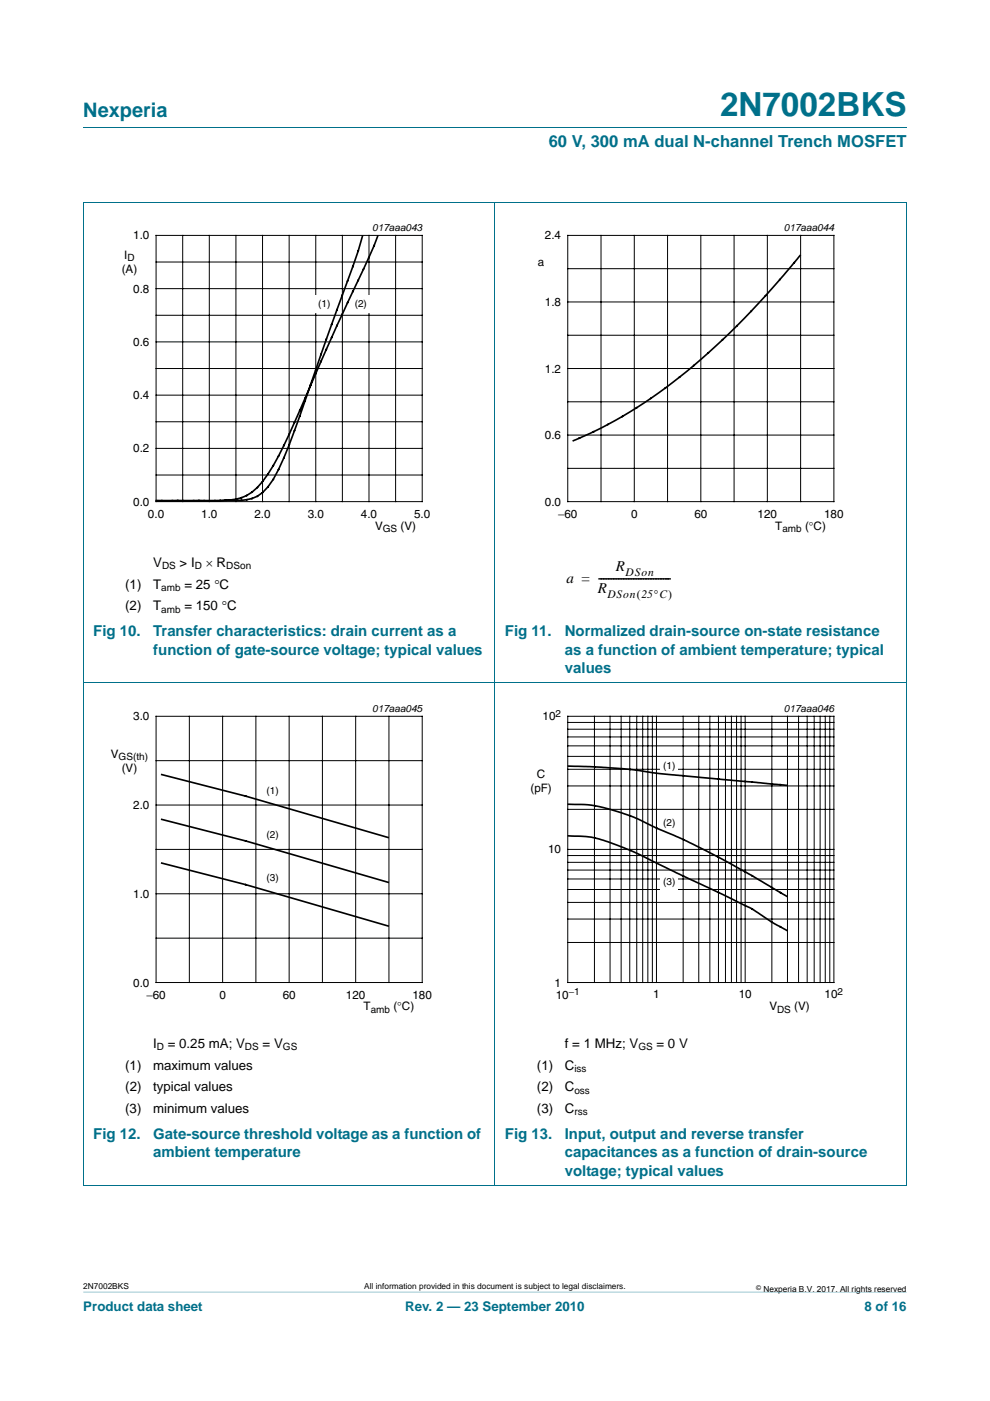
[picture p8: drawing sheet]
<svg xmlns="http://www.w3.org/2000/svg" width="210mm" height="297mm" viewBox="0 0 210 297" stroke-linecap="round" stroke-linejoin="round" font-family="sans-serif">
<defs><g id="words">
<text font-size="7" fill="#00708a" x="152.7" y="24.6">2N7002BKS</text>
<text font-size="4.2" fill="#00708a" x="17.7" y="24.9">Nexperia</text>
<text font-size="3.5" fill="#00708a" x="116.4" y="31.1">60 V, 300 mA dual N-channel Trench MOSFET</text>
<g font-size="3.2">
<text x="120.2" y="123.5">a = -----------------------------</text>
<text x="126.8" y="125.8">R</text>
<text x="130.6" y="121.1">R</text>
</g>
<g font-size="3.2" fill="#00708a">
<text x="19.8" y="134.9">Fig 10.</text>
<text x="32.5" y="134.9">Transfer characteristics: drain current as a</text>
<text x="107.1" y="134.9">Fig 11.</text>
<text x="119.8" y="134.9">Normalized drain-source on-state resistance</text>
<text x="32.5" y="138.8">function of gate-source voltage; typical values</text>
<text x="119.8" y="138.8">as a function of ambient temperature; typical</text>
<text x="119.8" y="142.7">values</text>
<text x="19.8" y="241.5">Fig 12.</text>
<text x="32.5" y="245.4">ambient temperature</text>
<text x="32.5" y="241.5">Gate-source threshold voltage as a function of</text>
<text x="107.1" y="241.5">Fig 13.</text>
<text x="119.8" y="245.4">capacitances as a function of drain-source</text>
<text x="119.8" y="241.5">Input, output and reverse transfer</text>
<text x="119.8" y="249.2">voltage; typical values</text>
</g>
<g font-size="2.8">
<text x="26.6" y="124.8">(1)</text>
<text x="32.5" y="124.8">T</text>
<text x="32.5" y="120.2">V</text>
<text x="38.1" y="120.2">&gt; I</text>
<text x="39.1" y="124.8">= 25 °C</text>
<text x="43.6" y="120.2">× R</text>
<text x="26.6" y="129.4">(2)</text>
<text x="32.5" y="129.4">T</text>
<text x="39.1" y="129.4">= 150 °C</text>
<text x="26.6" y="226.8">(1)</text>
<text x="32.5" y="222.2">I</text>
<text x="32.5" y="226.8">maximum values</text>
<text x="35.6" y="222.2">= 0.25 mA; V</text>
<text x="55.7" y="222.2">= V</text>
<text x="113.9" y="226.8">(1)</text>
<text x="119.8" y="222.2">f = 1 MHz; V</text>
<text x="119.8" y="226.8">C</text>
<text x="139.2" y="222.2">= 0 V</text>
<text x="26.6" y="231.4">(2)</text>
<text x="32.5" y="231.4">typical values</text>
<text x="113.9" y="231.4">(2)</text>
<text x="119.8" y="231.4">C</text>
<text x="26.6" y="235.9">(3)</text>
<text x="32.5" y="235.9">minimum values</text>
<text x="113.9" y="235.9">(3)</text>
<text x="119.8" y="235.9">C</text>
</g>
<g font-size="2.8" fill="#00708a">
<text x="17.7" y="277.9">Product data sheet</text>
<text x="86" y="277.9">Rev. 2 — 23 September 2010</text>
<text x="183.4" y="277.9">8 of 16</text>
</g>
<g font-size="2.5">
<text x="28.3" y="50.8">1.0</text>
<text x="115.6" y="50.8">2.4</text>
<text x="25.8" y="57.9">(A)</text>
<text x="26.4" y="54.9">I</text>
<text x="114.1" y="56.3">a</text>
<text x="28.3" y="62">0.8</text>
<text x="115.6" y="64.9">1.8</text>
<text x="28.3" y="73.3">0.6</text>
<text x="115.6" y="79">1.2</text>
<text x="28.3" y="84.6">0.4</text>
<text x="28.3" y="95.9">0.2</text>
<text x="115.6" y="93.1">0.6</text>
<text x="28.3" y="107.2">0.0</text>
<text x="115.6" y="107.2">0.0</text>
<text x="31.4" y="109.7">0.0</text>
<text x="42.7" y="109.7">1.0</text>
<text x="54" y="109.7">2.0</text>
<text x="65.3" y="109.7">3.0</text>
<text x="76.5" y="109.7">4.0</text>
<text x="79.6" y="112.3">V</text>
<text x="85" y="112.3">(V)</text>
<text x="87.8" y="109.7">5.0</text>
<text x="118.4" y="109.7">−60</text>
<text x="133.8" y="109.7">0</text>
<text x="147.3" y="109.7">60</text>
<text x="160.7" y="109.7">120</text>
<text x="164.4" y="112.3">T</text>
<text x="170.8" y="112.3">(°C)</text>
<text x="174.8" y="109.7">180</text>
<text x="132.7" y="122.1">DSon</text>
<text x="128.8" y="126.9">DSon 25°C)</text>
<text x="135.1" y="126.9">(</text>
<text x="28.3" y="152.7">3.0</text>
<text x="115.1" y="152.7">10</text>
<text x="23.5" y="160.6">V</text>
<text x="25.8" y="163.6">(V)</text>
<text x="112.5" y="168">(pF)</text>
<text x="113.9" y="165">C</text>
<text x="28.3" y="171.5">2.0</text>
<text x="116.3" y="180.9">10</text>
<text x="28.3" y="190.3">1.0</text>
<text x="28.3" y="209.2">0.0</text>
<text x="117.6" y="209.2">1</text>
<text x="31.1" y="211.7">−60</text>
<text x="46.5" y="211.7">0</text>
<text x="60" y="211.7">60</text>
<text x="73.4" y="211.7">120</text>
<text x="77.1" y="214.2">T</text>
<text x="83.4" y="214.2">(°C)</text>
<text x="87.5" y="211.7">180</text>
<text x="117.9" y="211.7">10</text>
<text x="138.6" y="211.7">1</text>
<text x="156.7" y="211.7">10</text>
<text x="163.2" y="214.2">V</text>
<text x="168.5" y="214.2">(V)</text>
<text x="174.9" y="211.7">10</text>
</g>
<g font-size="2.1">
<text x="79" y="49.1">017aaa043</text>
<text x="166.3" y="49.1">017aaa044</text>
<text x="27" y="55.4">D</text>
<text x="67.5" y="65.1">(1)</text>
<text x="75.2" y="65.1">(2)</text>
<text x="81.2" y="112.8">GS</text>
<text x="166" y="112.8">amb</text>
<text x="34.2" y="125.3">amb</text>
<text x="34.4" y="120.7">DS</text>
<text x="41.3" y="120.7">D</text>
<text x="48" y="120.7">DSon</text>
<text x="34.2" y="129.9">amb</text>
<text x="79" y="151">017aaa045</text>
<text x="117.8" y="152">2</text>
<text x="166.3" y="151">017aaa046</text>
<text x="25.2" y="161.1">GS(th)</text>
<text x="140.7" y="163">(1)</text>
<text x="56.5" y="168.3">(1)</text>
<text x="56.5" y="177.7">(2)</text>
<text x="140.7" y="175.2">(2)</text>
<text x="56.5" y="186.9">(3)</text>
<text x="140.7" y="187.6">(3)</text>
<text x="78.6" y="214.7">amb</text>
<text x="120.6" y="211">−1</text>
<text x="164.8" y="214.7">DS</text>
<text x="177.7" y="211">2</text>
<text x="33.3" y="222.7">D</text>
<text x="52" y="222.7">DS</text>
<text x="60" y="222.7">GS</text>
<text x="121.8" y="227.3">iss</text>
<text x="135.4" y="222.7">GS</text>
<text x="121.8" y="231.9">oss</text>
<text x="121.8" y="236.5">rss</text>
</g>
<g font-size="1.8">
<text x="17.7" y="273.3">2N7002BKS</text>
<text x="77.2" y="273.3">All information provided in this document is subject to legal disclaimers.</text>
<text x="161.9" y="273.9">Nexperia B.V. 2017. All rights reserved</text>
</g>
<text font-size="1.4" x="160.4" y="273.4">©</text>
</g></defs>
<path d="M17.7 273.9l174.6 .1z" fill="#00708a"/>
<path d="M17.7 27h174.6M17.6 42.9h174.7M17.7 42.9v208.4M105 42.8v208.6M192.3 42.9v208.4M17.6 144.8h174.7M17.6 251.4h174.7" fill="none" stroke="#00708a" stroke-width=".21"/>
<path d="M20.4 47.1h81.9v66.3h-81.9z" fill="none" stroke="#fff" stroke-width=".21"/>
<g fill="none" stroke="#000" stroke-width=".21">
<path d="M33.1 49.9h56.5v56.5h-56.5zM33.1 55.6h56.5M38.8 49.9v56.5M44.4 49.9v56.5M50 49.9v56.5M55.7 49.9v56.5M61.3 49.9v56.5M67 49.9v56.5M72.6 49.9v56.5M78.3 49.9v56.5M83.9 49.9v56.5M33.1 66.8h56.5"/>
<path d="M33.1 78.1h56.5M33.1 61.2h56.5M33.1 72.5h56.5M33.1 89.4h56.5M33.1 83.8h56.5M33.1 95.1h56.5M33.1 100.7h56.5"/>
</g>
<g fill="#fff">
<path d="M66.9 62.7h3.8v3.7h-3.8z"/>
<path d="M74.6 62.7h3.8v3.7h-3.8z"/>
</g>
<path d="M76.9 50.1a180.6 180.6 0 0 1-5.4 15.6l-3.4 9.5a279.8 279.8 0 0 1-9 24.3 12.2 12.2 0 0 1-4.5 5.7 14.3 14.3 0 0 1-6.8 .9h-14.6M80.1 50.1l-3 7a898.6 898.6 0 0 0-15.8 35 41.6 41.6 0 0 1-6.7 11.3 9 9 0 0 1-6.8 2.7l-14.6 .1M169.7 54.2l-1.4 1.7a167.8 167.8 0 0 1-27.2 26.4 90 90 0 0 1-19.5 11.1" fill="none" stroke="#000" stroke-width=".35"/>
<path d="M107.7 47.1h81.9v66.3h-81.9zM20.4 149h81.9v66.4h-81.9z" fill="none" stroke="#fff" stroke-width=".21"/>
<g fill="none" stroke="#000" stroke-width=".21">
<path d="M120.4 49.9h56.5v56.5h-56.5zM120.4 57h56.5M127.5 49.9v56.5M134.5 49.9v56.5M141.6 49.9v56.5M148.6 49.9v56.5M155.7 49.9v56.5M162.8 49.9v56.5M169.8 49.9v56.5M120.4 78.1h56.5M120.4 71.1h56.5M120.4 64h56.5"/>
<path d="M120.4 99.3h56.5M120.4 92.2h56.5M120.4 85.2h56.5M33.1 151.9h56.5v56.4h-56.5zM40.2 151.9v56.4M47.2 151.9v56.4M54.3 151.9v56.4M61.3 151.9v56.4M68.4 151.9v56.4M75.4 151.9v56.4M82.5 151.9v56.4M33.1 161.3h56.5"/>
<path d="M33.1 170.7h56.5M33.1 180.1h56.5M33.1 189.5h56.5M33.1 198.9h56.5"/>
</g>
<g fill="#fff">
<path d="M55.9 175.3h3.8v3.6h-3.8z"/>
<path d="M55.9 165.9h3.8v3.6h-3.8z"/>
<path d="M55.9 184.5h3.8v3.6h-3.8z"/>
</g>
<path d="M34.3 173.7l17.8 4.6 30.2 8.8M34.3 164.2l17.8 4.6 30.2 8.8M34.3 183l17.8 4.6 30.2 8.7" fill="none" stroke="#000" stroke-width=".35"/>
<path d="M107.7 149h81.9v66.4h-81.9z" fill="none" stroke="#fff" stroke-width=".21"/>
<g fill="none" stroke="#000" stroke-width=".21">
<path d="M120.4 151.9h56.5v56.4h-56.5zM120.4 158.1h56.5M120.4 156.2h56.5M120.4 154.6h56.5M120.4 153.2h56.5M126.1 151.9v56.4M129.4 151.9v56.4M131.7 151.9v56.4M133.6 151.9v56.4M135.1 151.9v56.4M136.3 151.9v56.4M137.4 151.9v56.4"/>
<path d="M138.4 151.9v56.4M139.2 151.9v56.4M144.9 151.9v56.4M148.2 151.9v56.4M150.6 151.9v56.4M152.4 151.9v56.4M153.9 151.9v56.4M155.1 151.9v56.4M156.2 151.9v56.4M157.2 151.9v56.4M158.1 151.9v56.4M163.7 151.9v56.4"/>
<path d="M167 151.9v56.4M169.4 151.9v56.4M171.2 151.9v56.4M172.7 151.9v56.4M173.9 151.9v56.4M175 151.9v56.4M176 151.9v56.4M120.4 171.6h56.5M120.4 166.6h56.5M120.4 163.1h56.5M120.4 160.4h56.5M120.4 199.8h56.5"/>
<path d="M120.4 194.9h56.5M120.4 191.3h56.5M120.4 188.6h56.5M120.4 186.4h56.5M120.4 184.5h56.5M120.4 182.8h56.5M120.4 181.4h56.5M120.4 180.1h56.5"/>
</g>
<g fill="#fff">
<path d="M140.1 172.8h3.8v3.7h-3.8z"/>
<path d="M140.1 160.6h3.8v3.6h-3.8z"/>
<path d="M140.1 185.2h3.8v3.6h-3.8z"/>
</g>
<path d="M120.5 162.4l8.4 .4a101.1 101.1 0 0 1 11.8 1.3l26.2 2.4M120.5 170.5a34.7 34.7 0 0 1 16.1 3.8l8.8 3.9 5.7 2.9 8.2 4.5 7.6 4.4M120.5 177.2a23.5 23.5 0 0 1 11.4 2.4l3.7 1.5 23.4 11.3 4.9 3.2 3 1.7" fill="none" stroke="#000" stroke-width=".35"/>
<use href="#words"/>
</svg>
